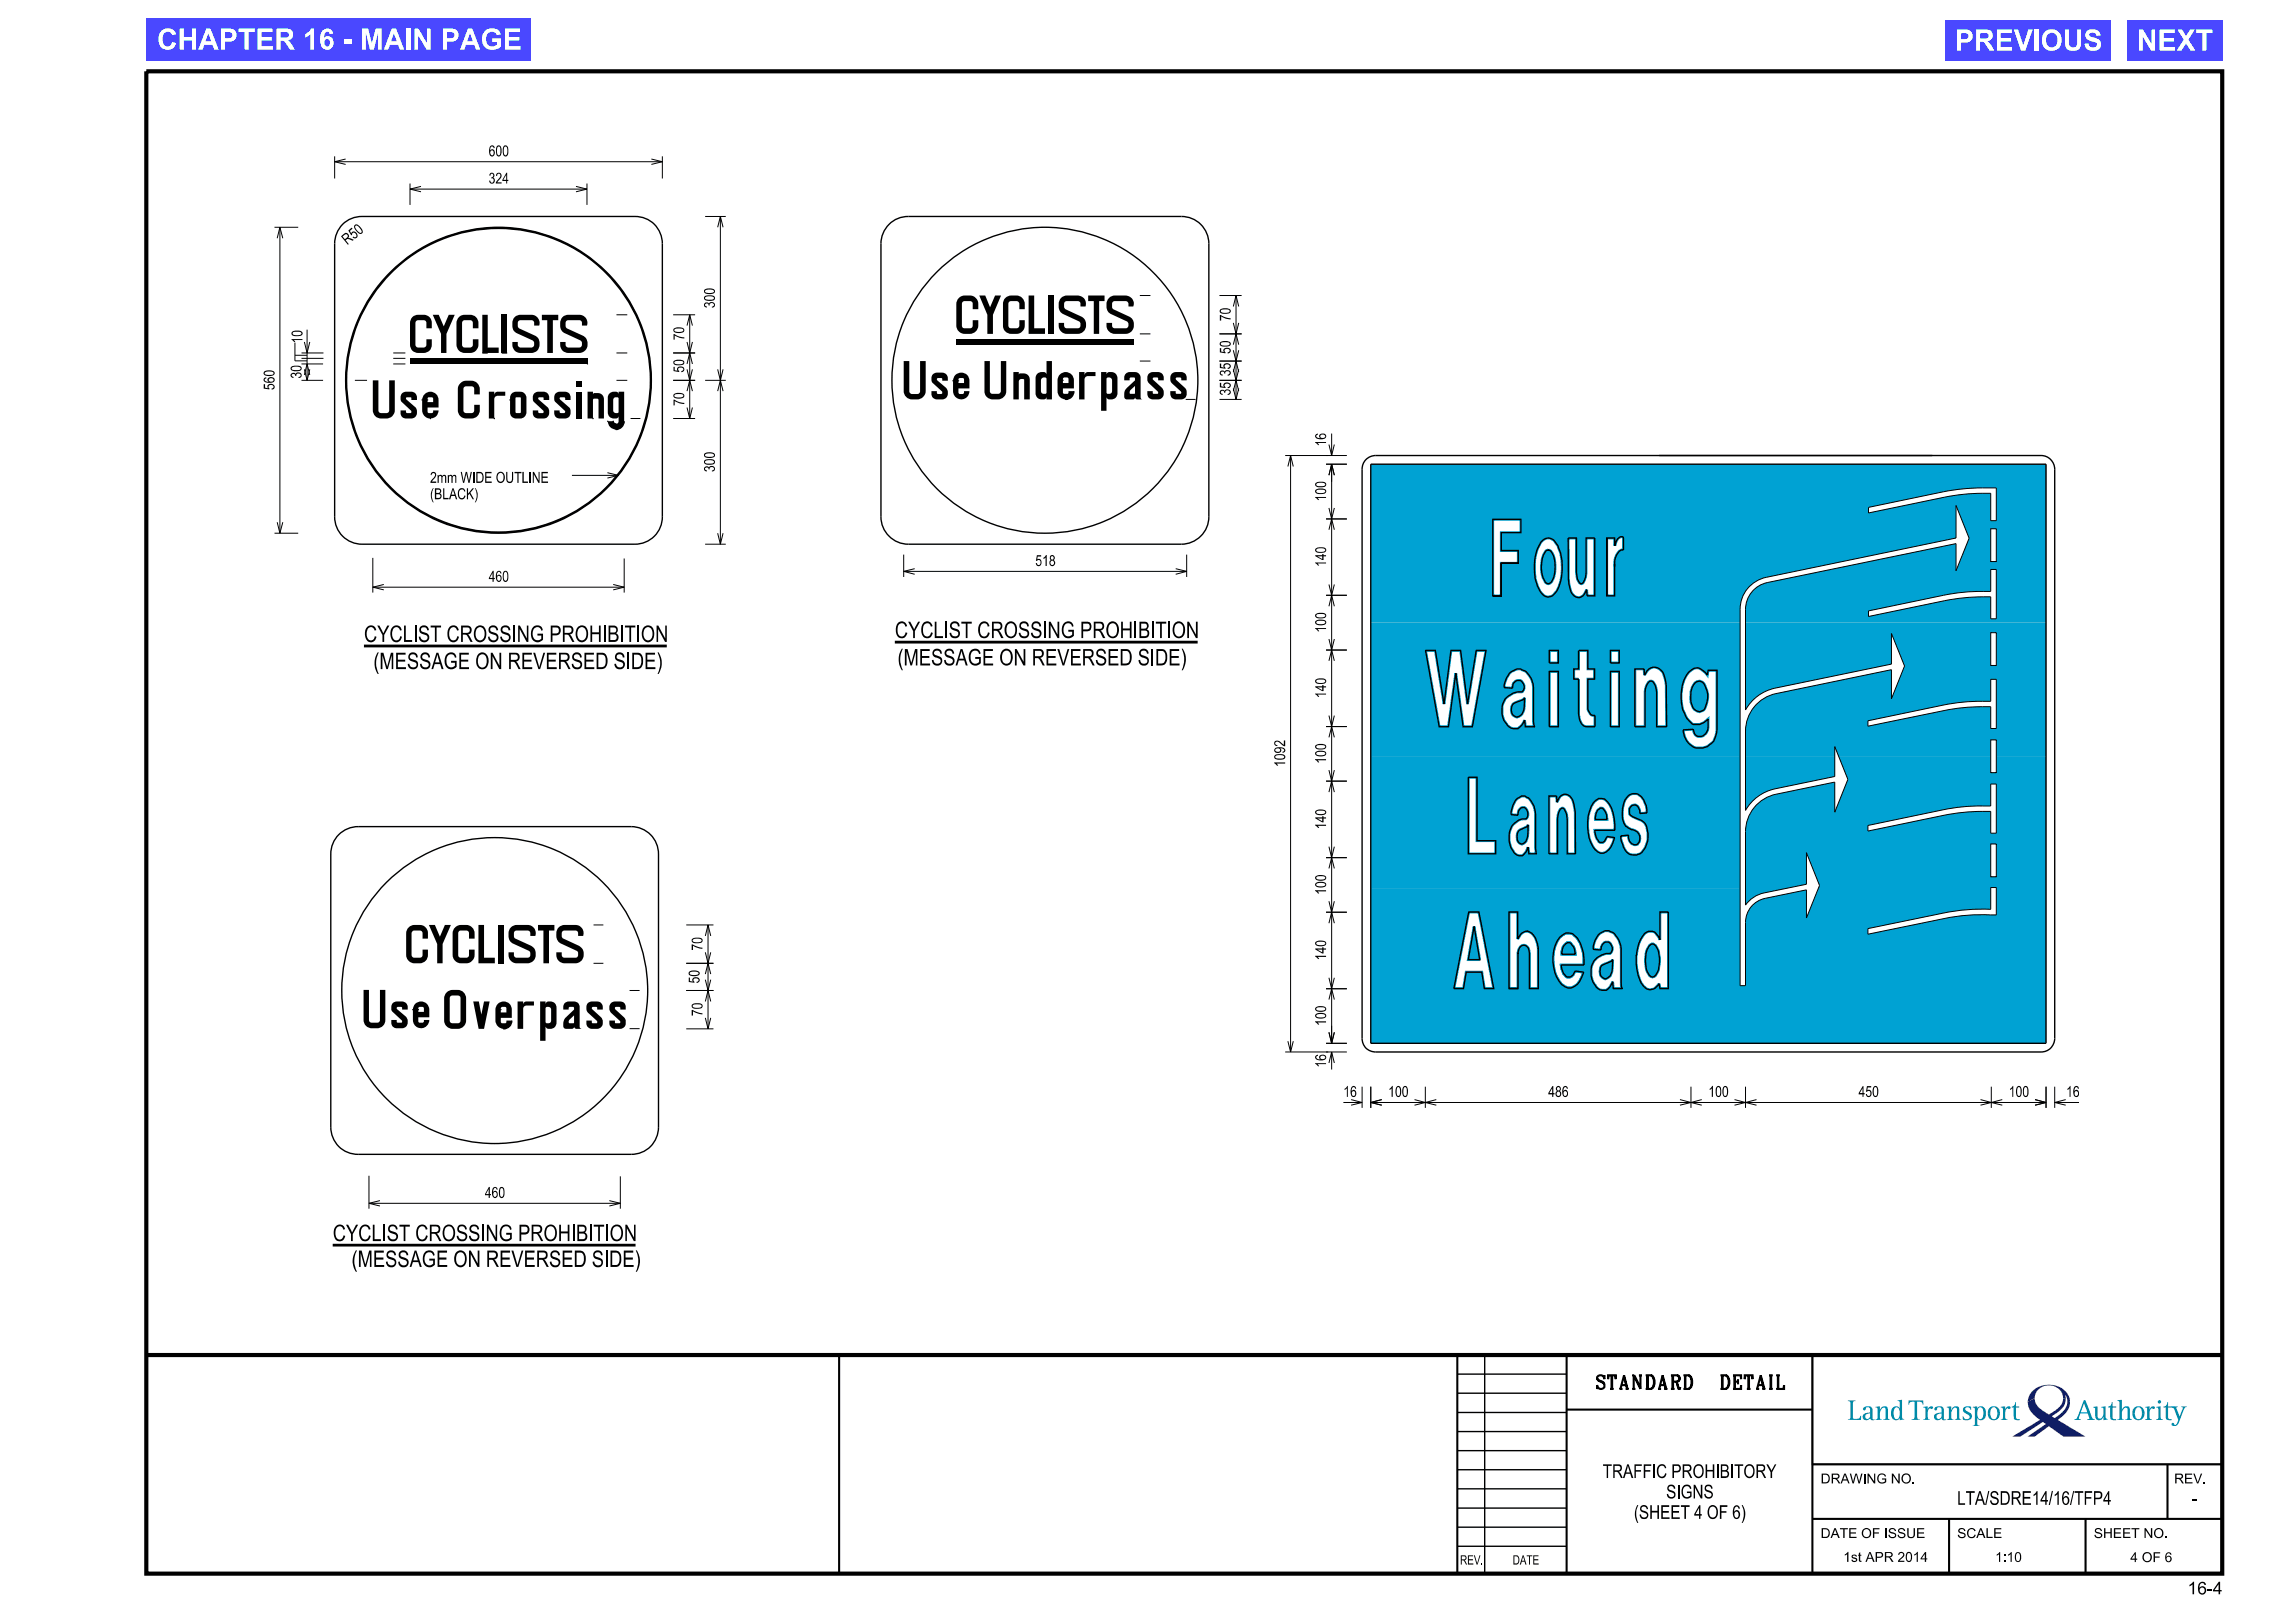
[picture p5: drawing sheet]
<svg xmlns="http://www.w3.org/2000/svg" width="420mm" height="297mm" viewBox="0 0 420 297" stroke-linecap="round" stroke-linejoin="round" font-family="sans-serif">
<defs><g id="words">
<g font-size="14">
<text x="273.2" y="109">Four</text>
<text x="260.9" y="133">Waiting</text>
<text x="268.7" y="156.2">Lanes</text>
<text x="266.1" y="180.9">Ahead</text>
</g>
<g font-size="3.8" fill="#fff">
<text x="28.7" y="9.1">CHAPTER 16 - MAIN PAGE</text>
<text x="357.8" y="9.3">PREVIOUS</text>
<text x="391.1" y="9.3">NEXT</text>
</g>
<g font-size="3">
<text x="66.6" y="117.5">CYCLIST CROSSING PROHIBITION</text>
<text x="163.8" y="116.8">CYCLIST CROSSING PROHIBITION</text>
<text x="68.3" y="122.4">(MESSAGE ON REVERSED SIDE)</text>
<text x="164.2" y="121.8">(MESSAGE ON REVERSED SIDE)</text>
<text x="60.9" y="227.1">CYCLIST CROSSING PROHIBITION</text>
<text x="64.3" y="231.9">(MESSAGE ON REVERSED SIDE)</text>
</g>
<g font-size="2.5">
<text x="292.3" y="254.2">STANDARD</text>
<text x="313.9" y="254.2">DETAIL</text>
<text x="293.3" y="270.5">TRAFFIC PROHIBITORY</text>
<text x="304.9" y="274.2">SIGNS</text>
<text x="358.2" y="275.4">LTA/SDRE14/16/TFP4</text>
<text x="401.2" y="275.4">-</text>
<text x="299" y="278">(SHEET 4 OF 6)</text>
</g>
<text font-size="2.3" x="400.3" y="291.8">16-4</text>
<g font-size="2">
<text x="89.4" y="28.6">600</text>
<text x="89.4" y="33.6">324</text>
<text x="63.5" y="44.9" transform="rotate(-39 63.5 44.9)">R50</text>
<text x="78.7" y="88.4">2mm WIDE OUTLINE</text>
<text x="78.7" y="91.4">(BLACK)</text>
<text x="89.4" y="106.5">460</text>
<text x="189.5" y="103.6">518</text>
<text x="245.8" y="200.7">16</text>
<text x="254" y="200.7">100</text>
<text x="283.3" y="200.7">486</text>
<text x="312.6" y="200.7">100</text>
<text x="340.1" y="200.7">450</text>
<text x="367.6" y="200.7">100</text>
<text x="378.1" y="200.7">16</text>
<text x="88.7" y="219.2">460</text>
</g>
<g font-size="1.8">
<text x="333.2" y="271.5">DRAWING NO.</text>
<text x="397.9" y="271.5">REV.</text>
<text x="333.2" y="281.5">DATE OF ISSUE</text>
<text x="358.2" y="281.5">SCALE</text>
<text x="383.2" y="281.5">SHEET NO.</text>
<text x="337.3" y="285.8">1st APR 2014</text>
<text x="365.1" y="285.8">1:10</text>
<text x="389.9" y="285.9">4 OF 6</text>
</g>
<g font-size="1.7">
<text x="267.2" y="286.3">REV.</text>
<text x="276.8" y="286.3">DATE</text>
</g>
</g></defs>
<g fill="#00a2d3">
<path d="M250.9 113.9v24.5h67.6v-24.5zM260.9 119h1.8l1.6 9.8 1.2-9.8h1.8l1.3 9.8 1.6-9.8h1.8l-2.5 14h-1.7l-1.4-9.8-1.3 9.8h-1.7zM276.2 123.2l.4-.3a2.04 2.04 0 0 1 2.5-.1 4.1 4.1 0 0 1 1.5 3.5v5.7l.2 .9 .1 .1h-1.7l-.2-1.2a3.1 3.1 0 0 1-1.2 1.5 2.03 2.03 0 0 1-2.4-1.2 4 4 0 0 1 0-4.2 3.6 3.6 0 0 1 3.1-1.3 1.18 1.18 0 0 0 .3-1.3 1.18 1.18 0 0 0-1.1-.8 1.36 1.36 0 0 0-.9 1.4l-1.5-.1a4.8 4.8 0 0 1 .9-2.6zM283.5 122.9h1.7v10.1h-1.7zM283.5 119h1.7v2.3h-1.7zM294.7 122.9h1.6v10.1h-1.6zM294.7 119h1.6v2.3h-1.6zM299.2 122.4h1.7l.1 1.1a1.97 1.97 0 0 1 1.6-1.4 2.06 2.06 0 0 1 2.1 1.9l.2 1.5 .1 7.5h-1.8v-6.3l-.2-.9a1.19 1.19 0 0 0-.8-1.2h-.1a2.22 2.22 0 0 0-1 2.1v6.3h-1.9zM309.1 123a1.73 1.73 0 0 1 2.6-.2l.8 .7 .1-.8h1.6v10.6a3.4 3.4 0 0 1-2.6 3.6 3.2 3.2 0 0 1-3.6-3v-.3l1.9-.1a1.33 1.33 0 0 0 1.3 1.3 1.33 1.33 0 0 0 1.3-1.2l.1-2-.4 .3a2.38 2.38 0 0 1-2.5 .6 6.4 6.4 0 0 1-2-6.1 5.9 5.9 0 0 1 1.4-3.4zM288.9 119h1.7v3.4h1.2v1.9h-1.2v5a1.76 1.76 0 0 0 .9 1.6h.4v2.1h-.8a1.77 1.77 0 0 1-2.1-1.9l-.1-6.8h-.9v-1.9h.9z" fill-rule="evenodd"/>
<path d="M250.9 138.4v24.1h67.6v-24.1zM268.7 142.2h1.6v11.6h3.4v2.4h-5zM277.7 146.1a1.5 1.5 0 0 1 2-.1 4.3 4.3 0 0 1 1.3 3.5v5.8l.2 .9h-1.4l-.2-1.2a2.76 2.76 0 0 1-1 1.6 1.5 1.5 0 0 1-1.7-.9 4.2 4.2 0 0 1 0-4.9 2.7 2.7 0 0 1 2.4-.9 1.25 1.25 0 0 0-.5-2.1 1.21 1.21 0 0 0-1 1.4l-1.3-.1v-.5l.4-1.3 .5-.9zM283.5 145.7h1.4v1.1a1.71 1.71 0 0 1 1.4-1.5 1.8 1.8 0 0 1 1.7 1.9l.3 1.6v7.4h-1.5v-6a2.77 2.77 0 0 0-.8-2.3h-.1a2.24 2.24 0 0 0-.9 2.1v6.2h-1.5zM292.1 146.4a1.59 1.59 0 0 1 2.4 .7 8.3 8.3 0 0 1 1 4.8h-3.6l.3 1.6a.86 .86 0 0 0 .9 .7 .86 .86 0 0 0 .8-.8l.2-.3 1.4 .2a3.7 3.7 0 0 1-2.1 2.8 1.97 1.97 0 0 1-1.9-1.2 8.5 8.5 0 0 1 .1-8zM298 145.7a1.8 1.8 0 0 1 2.8 .7 4.1 4.1 0 0 1 .6 2.4l-1.3 .1a1.33 1.33 0 0 0-1.1-1.6 1.19 1.19 0 0 0-.9 1.3 1.19 1.19 0 0 0 1.1 1 2.75 2.75 0 0 1 2.4 2.9 4.3 4.3 0 0 1-1.5 3.7 2.08 2.08 0 0 1-3.1-1.5l-.4-1.2v-.5l1.4-.2a1.36 1.36 0 0 0 1.7 1.7 1.55 1.55 0 0 0 .3-1.7 1.55 1.55 0 0 0-1.4-1l-.2-.1a2 2 0 0 1-1.5-1.8 5.1 5.1 0 0 1 1.1-4.2z" fill-rule="evenodd"/>
<path d="M250.9 84.9v29h67.6v-2.4a6 6 0 0 1 4.7-5.8l34.8-7.2v-6l2.4 6-2.4 6v-5l-34.6 7.1a5.1 5.1 0 0 0-4 4.9v2.4h55v-29zM273.2 95h5.1v2.5h-3.6v3.2h3.1v2.4h-3.1v5.9h-1.5zM282.3 98.9a1.59 1.59 0 0 1 2.6 .7 9.6 9.6 0 0 1-.1 8.7 1.6 1.6 0 0 1-1.4 1 1.6 1.6 0 0 1-1.5-1 9.7 9.7 0 0 1 .1-9.1zM287 98.5h1.5v6a2.77 2.77 0 0 0 .8 2.3h.1a2.48 2.48 0 0 0 .9-2.1v-6.2h1.6v10.5h-1.5v-1.1a1.71 1.71 0 0 1-1.4 1.5 1.8 1.8 0 0 1-1.7-1.9l-.3-1.6zM294 98.5h1.5v1.4a1.57 1.57 0 0 1 1.4-1.7l.2 .2v2.2h-.2a2.24 2.24 0 0 0-1.4 2.6v5.8h-1.5zM341.9 92.8l14.5-3a36.8 36.8 0 0 1 6.4-.5h2.5v6h-1v-5a37 37 0 0 0-8.4 .7l-14 2.9zM341.9 111.8l13.8-2.9a36.3 36.3 0 0 1 8.6-.7v-4h1v9h-1v-4a37.9 37.9 0 0 0-8.4 .7l-14 2.9zM364.3 96.8h1v6h-1z" fill-rule="evenodd"/>
<path d="M319.4 113.9v16a8.1 8.1 0 0 1 5.4-4l21.3-4.4v-5.6l2.4 6-2.4 6v-5.3l-21.1 4.3a7 7 0 0 0-5.6 6.9v4.6h16.4v-1.8l.6 1.8h27.9v-3h1v3h9.1v-24.5zM341.8 131.9l13.8-2.9a36.6 36.6 0 0 1 8.7-.7v-4h1v9h-1v-4a36.6 36.6 0 0 0-8.5 .7l-14 2.9zM364.3 115.8h1v6h-1z" fill-rule="evenodd"/>
<path d="M319.4 138.4h16.4v3.7l-11 2.3a8.2 8.2 0 0 0-5.4 3.9z" fill-rule="evenodd"/>
<path d="M250.9 162.5v28.4h123.5v-52.5h-9.1v3h-1v-3h-27.9l1.8 4.2-2.4 6v-5.5l-10.8 2.2a7 7 0 0 0-5.6 6.9v13.4l1.3-1.2 1.5-.8 8.4-1.8v-5.8l2.4 6-2.4 6v-5.2l-7.6 1.6a4.5 4.5 0 0 0-3.6 4.4v11.6h-.9v-17.9zM268.8 166.9h1.9l2.7 14h-1.8l-.4-3h-2.9l-.5 3h-1.7zM285.4 171.5a1.96 1.96 0 0 1 3.3 .2 8 8 0 0 1 1.2 4.9h-4.2l.1 .7a2.01 2.01 0 0 0 1 1.5 1.01 1.01 0 0 0 1.3-.8l.2-.3 1.5 .2a3.9 3.9 0 0 1-2.3 2.9 2.37 2.37 0 0 1-2.2-1.2 7.4 7.4 0 0 1 .1-8.1zM292.5 171.1a2.16 2.16 0 0 1 3.7 .7l.5 1.8v6.3l.1 .9 .1 .1h-1.7l-.1-1.2a2.98 2.98 0 0 1-1.1 1.5 1.91 1.91 0 0 1-2.3-1.2 4.1 4.1 0 0 1 0-4.2 3.6 3.6 0 0 1 3-1.3 1.2 1.2 0 0 0 .3-1.2 1.2 1.2 0 0 0-.9-.9 1.24 1.24 0 0 0-1.1 1.4l-1.4-.1a4.2 4.2 0 0 1 .9-2.6zM341.8 151.1l13.8-2.9a35.9 35.9 0 0 1 8.7-.7v-4h1v9h-1v-4a37.8 37.8 0 0 0-8.5 .7l-14 2.9zM341.8 169.9l13.8-2.8a34.9 34.9 0 0 1 8.7-.7v-4h1v5a36.6 36.6 0 0 0-9.5 .7l-14 2.9zM364.3 154.4h1v6h-1zM276.2 166.9h1.5v4.9l.1-.1a1.82 1.82 0 0 1 1.6-1.3 1.92 1.92 0 0 1 1.6 1.2l.5 1.9v7.4h-1.6v-6.5a1.08 1.08 0 0 0-.4-1.1 1.08 1.08 0 0 0-1.2-.1l-.3 .5-.2 .6v6.6h-1.6zM303.8 166.9h1.5v14h-1.5l-.2-.9a1.69 1.69 0 0 1-2.8 .5 7.3 7.3 0 0 1-1.4-4.5 7.4 7.4 0 0 1 1.7-5.3 1.54 1.54 0 0 1 2.4 .6l.3 .7z" fill-rule="evenodd"/>
</g>
<path d="M26.8 13h379.9v275h-379.9zM26.8 248h379.9" fill="none" stroke="#000" stroke-width=".76" stroke-linecap="butt"/>
<path d="M153.6 248v40M266.7 248v40M286.7 257.9h45M286.7 248v40M331.7 248v40M331.7 268h75M331.7 278h75M356.7 278v10M381.7 278v10M396.7 268v10" fill="none" stroke="#000" stroke-width=".38"/>
<path d="M266.7 258.5h20M266.7 254.9h20M266.7 251.5h20M271.7 248v40M331.7 248h75v20h-75zM266.7 279.5h20M266.7 276h20M266.7 272.4h20M266.7 269h20M266.7 265.5h20M266.7 262h20M266.7 283h20" fill="none" stroke="#000" stroke-width=".25"/>
<g fill="#008c95">
<path d="M338.2 256.3h1.4v.1l-.4 .1-.1 .2v2.6a.29 .29 0 0 0 .1 .3 .29 .29 0 0 0 .3 0h.7l.3-.5h.1v.8l-2.4-.1 .4-.3v-2.8l-.1-.2-.3-.1z" fill-rule="evenodd"/>
<path d="M341.1 257.6a.28 .28 0 0 0-.1 .3 .28 .28 0 0 0 .3 .2 .28 .28 0 0 0 .2-.4l.1-.2h.4l.2 .2 .1 .8h-.6a.71 .71 0 0 0-.8 .6 .71 .71 0 0 0 .5 .8 .71 .71 0 0 0 .9-.4v.3l.2 .1h.6v-.2l-.4-.1-.1-1.9-.4-.4h-.7zM341.5 258.9l.8-.2v.4l-.3 .5-.2 .1-.3-.1-.2-.6z" fill-rule="evenodd"/>
<path d="M343.2 257.5l.8-.2v.8l.2-.4 .5-.4 .6 .1 .2 .5v1.6l.4 .3-1.2 .1 .4-.4v-1.6l-.2-.3h-.3l-.3 .3-.3 .6v1l.4 .3-1.2 .1 .4-.4v-1.8z" fill-rule="evenodd"/>
<path d="M347.3 256.3l.8-.2v3.3l.4 .3-.8 .2v-.4l-.2 .2-.4 .2a1.29 1.29 0 0 1-.9-2 .82 .82 0 0 1 .7-.6 .82 .82 0 0 1 .8 .4v-1.1zM346.9 257.6l-.3 .6v1a.53 .53 0 0 0 .7 .5 .53 .53 0 0 0 .3-.7l.1-.7-.2-.5-.3-.3z" fill-rule="evenodd"/>
<path d="M349.3 256.3h2.7v.7h-.1l-.1-.3-.3-.2h-.7v2.9l.2 .3 .4 .1-1.6 .1v-.2h.4l.2-.3v-2.9h-.7l-.2 .2-.1 .3h-.1z" fill-rule="evenodd"/>
<path d="M352 257.5l.8-.2v.6l.3-.5 .5-.1 .2 .4-.4 .1a.38 .38 0 0 0-.4 0 .38 .38 0 0 0-.2 .4v1.4l.4 .2-1.2 .1 .4-.3v-1.9z" fill-rule="evenodd"/>
<path d="M354.1 257.6l.5-.3h.6l.4 .3 .1 2 .4 .3h-.5l-.3-.4-.3 .3-.6 .1-.4-.4a.81 .81 0 0 1 1-1h.3v-.7l-.2-.3h-.5l-.1 .4-.2 .2a.27 .27 0 0 1-.3-.2 .27 .27 0 0 1 .1-.3zM354.5 258.9l-.1 .2 .1 .4 .2 .2 .3-.1 .3-.4v-.5z" fill-rule="evenodd"/>
<path d="M356.3 257.5l.8-.2v.8l.4-.6 .3-.2 .6 .1 .2 .4v1.7l.4 .3-1.2 .1 .3-.4v-1.6a.43 .43 0 0 0-.4-.3 .43 .43 0 0 0-.4 .4l-.2 .5v1l.4 .4h-1.2l.4-.3v-1.9z" fill-rule="evenodd"/>
<path d="M359.4 257.5l.4-.2 .9 .1 .1 .6h-.2l-.1-.3-.2-.2-.6 .1a.59 .59 0 0 0 .6 .8l.6 .5v.5l-.3 .3-.4 .2-1-.1v-.6h.1l.4 .5 .6-.1a.48 .48 0 0 0 .1-.5 .48 .48 0 0 0-.5-.3l-.7-.6v-.4z" fill-rule="evenodd"/>
<path d="M361 257.5l.4 .2v2.8a.33 .33 0 0 1-.4 .4h1.3l-.5-.3v-1.1l.4 .3 .3 .1a1.35 1.35 0 0 0 .8-2.1l-.5-.5h-.5l-.5 .4v-.4zM362.1 257.7a.58 .58 0 0 1 .7 0 .58 .58 0 0 1 .2 .6l-.2 1.1a.5 .5 0 0 1-.6 .3 .5 .5 0 0 1-.3-.7v-.8z" fill-rule="evenodd"/>
<path d="M364.1 257.7l.1-.1a1.12 1.12 0 0 1 1.2-.1 1.12 1.12 0 0 1 .6 1.1h-.5l-.1-.7a.59 .59 0 0 0-.7-.4 .59 .59 0 0 0-.4 .8l-.1 .3h-.4l.1-.6z" fill-rule="evenodd"/>
<path d="M363.8 258.6h.4l.1 .7a.58 .58 0 0 0 .7 .4 .58 .58 0 0 0 .5-.7v-.4h.5l-.1 .6a1.11 1.11 0 0 1-1.3 .6 1.11 1.11 0 0 1-.8-1.2z" fill-rule="evenodd"/>
<path d="M366.1 257.5l.9-.2v.6l.4-.5 .4-.1 .1 .2a.29 .29 0 0 1-.2 .3 .29 .29 0 0 1-.3-.1l-.3 .3-.1 .4v1.1l.4 .4h-1.3v-.2h.4l.1-.3v-1.5l-.1-.2z" fill-rule="evenodd"/>
<path d="M368.8 256.6h.1v.8h.6v.2h-.6l.1 1.9 .2 .2h.4v.2h-.7a.56 .56 0 0 1-.4-.8v-1.5h-.3v-.2l.5-.3z" fill-rule="evenodd"/>
<path d="M381.4 256.2l-1.2 3.1-.6 .6h1.2l-.1-.2a.24 .24 0 0 1-.3-.1 .24 .24 0 0 1 .1-.3l.2-.6h1.4l.2 .7a.25 .25 0 0 1 0 .3 .25 .25 0 0 1-.3 0v.2h1.4l-.6-.5-1.2-3.2zM381.4 256.8l.6 1.6h-1.2z" fill-rule="evenodd"/>
<path d="M383 257.5l.9-.2v2l.2 .3h.3l.4-.3 .2-.6-.1-1-.4-.2 .8-.2v2.1l.5 .3-.8 .2-.1-.6-.4 .5-.5 .1-.3-.1-.3-.6v-1.5z" fill-rule="evenodd"/>
<path d="M386.5 256.6h.1v.8h.7v.2h-.7v1.9l.3 .2h.4v.2h-.6a.55 .55 0 0 1-.5-.8v-1.5h-.4v-.2l.5-.2z" fill-rule="evenodd"/>
<path d="M387.5 256.3l.8-.2v2l.2-.5 .4-.3h.5l.2 .2 .2 .4v1.6l.4 .4h-1.3l.5-.4v-1.6l-.3-.3-.4 .1-.4 .8v1l.4 .3-1.2 .1 .4-.4v-2.8a.32 .32 0 0 0-.4-.3z" fill-rule="evenodd"/>
<path d="M390.2 258.6h.5l.1 .6a.6 .6 0 0 0 .7 .5 .6 .6 0 0 0 .5-.7v-.4h.5l-.1 .6a1.11 1.11 0 0 1-1.4 .6 1.11 1.11 0 0 1-.8-1.2z" fill-rule="evenodd"/>
<path d="M390.5 257.7l.1-.1a1.12 1.12 0 0 1 1.3-.1 1.12 1.12 0 0 1 .6 1.1h-.5l-.2-.8a.59 .59 0 0 0-.7-.2 .59 .59 0 0 0-.4 .7v.3h-.5l.1-.6z" fill-rule="evenodd"/>
<path d="M392.6 257.5l.8-.2v.6l.3-.5h.6a.27 .27 0 0 1-.1 .4 .27 .27 0 0 1-.4-.1l-.3 .2-.1 .5v1.1l.4 .4h-1.2l.4-.3v-1.9z" fill-rule="evenodd"/>
<path d="M394.6 257.5l.8-.2v2.3l.4 .3h-1.2l.4-.4v-1.7z" fill-rule="evenodd"/>
<path d="M396.6 256.6h.2v.8h1.2v.2h-1.2v1.8l.1 .3h.5v.2h-.7l-.4-.4v-1.9h-.4v-.2l.5-.2z" fill-rule="evenodd"/>
<path d="M397.4 257.4h1.2v.1a.25 .25 0 0 0-.3 .1 .25 .25 0 0 0 .1 .3l.5 1.3 .5-1.3a.24 .24 0 0 0 .1-.3 .24 .24 0 0 0-.3-.1v-.1h1l-.5 .4-1.2 2.9-.3 .2h-.5l-.3-.2a.29 .29 0 0 1 .3-.3 .29 .29 0 0 1 .3 .3h.3l.3-.8-.8-2.2-.4-.1z" fill-rule="evenodd"/>
<circle cx="395.2" cy="256.5" r=".3"/>
</g>
<g fill="#171c8f">
<path d="M371.1 256.5l1.3-.6a3.5 3.5 0 0 0 2.2 2.7l.4 .3 .6-.5a3.2 3.2 0 0 0 2-2.5l.4 .2a3.7 3.7 0 0 1-2.2 2.9l-.3 .2 .5 .3 .9-.6a3.1 3.1 0 0 0 1.4-2.3l.5-.1a3.9 3.9 0 0 1-2.2 3.3l5 3.1h-4l-2.6-1.9-2.6 1.9h-1.3l3.3-2.3-.5-.4-4.2 2.7h-1.4l5-3.1-.4-.3a3.7 3.7 0 0 1-1.8-3z" fill-rule="evenodd"/>
<path d="M371.9 254.6a4.2 4.2 0 0 1 6.8 1.2l.1 .7-.5 .1-.1-.8-.3-.6 .1 .9-.4-.2a2.64 2.64 0 0 0-2.6-2.4 2.64 2.64 0 0 0-2.6 2.2v.2l-1.3 .6 .2-1z" fill-rule="evenodd"/>
</g>
<g fill="#4a48ff">
<path d="M26.8 3.3h70.4v7.7h-70.4z"/>
<path d="M356 3.6h30.3v7.4h-30.3z"/>
<path d="M389.3 3.6h17.4v7.4h-17.4z"/>
</g>
<g fill="none" stroke="#000" stroke-width=".25">
<path d="M62.7 41.1l1.4-1 1-.4 1.2-.1h49.9a4.9 4.9 0 0 1 5 5v50a5 5 0 0 1-5 5h-49.9a5 5 0 0 1-5.1-5v-50l.3-1.6 .5-1.1zM162.7 41.1l1.4-1 1-.4 1.1-.1h50a5 5 0 0 1 5 5v50a5.1 5.1 0 0 1-5 5h-50a5.1 5.1 0 0 1-5-5v-50l.1-1.1 .4-1.1zM88.3 64.6h1M91.8 64.6h1M112.2 77.1l.1 .2 .4 .3M114.2 77.1a1.57 1.57 0 0 1-1.5 1.5M196.5 71.6a1.51 1.51 0 0 1-1.5 1.5M207.7 72.6v.1M250 84.1l.6-.5 1.2-.2h121.7a2.53 2.53 0 0 1 2.5 2.5v104.1a2.47 2.47 0 0 1-2.5 2.5h-121.7a2.41 2.41 0 0 1-2.5-2.5v-104.1l.2-1.2zM250.9 84.9h.1M250.9 84.9v106M250.9 84.9h123.5"/>
<path d="M374.4 84.9h.1M374.4 84.9v106M62 152.7l.9-.7 1-.4 1.6-.3h50a5 5 0 0 1 5 5v50a4.9 4.9 0 0 1-5 4.9h-50a4.9 4.9 0 0 1-5-4.9v-50l.3-1.7 .5-1zM93.7 186.8a1.51 1.51 0 0 1-1.5 1.5M105.1 187.8v.1M250.9 190.9h.1M250.9 190.9h123.5M374.4 190.9h.1"/>
<circle cx="91.2" cy="69.6" r="28"/>
<circle cx="91.2" cy="69.6" r="27.8"/>
<circle cx="191.2" cy="69.6" r="28"/>
<circle cx="90.5" cy="181.3" r="28"/>
</g>
<g fill="#000">
<path d="M91.8 57.6h1v7h-1z" fill-rule="evenodd"/>
<path d="M128.9 54.3a.59 .59 0 0 0 .7 .8h.6a.54 .54 0 0 0 .6-.6 .54 .54 0 0 0-.7-.5l-.9 .1zM129.1 54.4a1.36 1.36 0 0 1 1.6 .1 1.28 1.28 0 0 1-1.6 .2z" fill-rule="evenodd"/>
<path d="M129 53a.49 .49 0 0 0-.1 .6 .49 .49 0 0 0 .5 .2h.8a.54 .54 0 0 0 .6-.6 .54 .54 0 0 0-.7-.4h-.7zM129.1 53.2a1.4 1.4 0 0 1 1.6 .1 1.24 1.24 0 0 1-1.7 0z" fill-rule="evenodd"/>
<path d="M129 55.5l.5-.1 .3 .2a.54 .54 0 0 1 .9-.2 .54 .54 0 0 1-.4 .9v-.2a.37 .37 0 0 0 .3-.4 .37 .37 0 0 0-.5-.3 .37 .37 0 0 0-.2 .4l-.2 .1a.3 .3 0 0 0-.2-.4 .3 .3 0 0 0-.4 .2 .3 .3 0 0 0 .1 .4h.2l-.1 .2a.48 .48 0 0 1-.4-.3 .48 .48 0 0 1 .1-.5z" fill-rule="evenodd"/>
<path d="M175.5 54.5l.2-.2a2.71 2.71 0 0 1 2-.2 1.58 1.58 0 0 1 1.3 1.5v1h-1v-1.1l-.1-.3-.4-.1h-1.1l-.2 .1-.2 .4v4a.48 .48 0 0 0 .5 .5h1a.48 .48 0 0 0 .5-.5v-1h1a2 2 0 0 1-.7 2.2 3.2 3.2 0 0 1-2.3 .2l-.7-.6-.3-.8v-4l.1-.5z" fill-rule="evenodd"/>
<path d="M179.2 54.1h1.1l.9 2.1 .9-2.1h1.1l-1.5 3.5v3.5h-1v-3.5z" fill-rule="evenodd"/>
<path d="M191.8 54.1h1v7h-1z" fill-rule="evenodd"/>
<path d="M223.2 57.6l1.2 .5 .8 .1v.3l-1-.2-.7-.4v.8h-.3z" fill-rule="evenodd"/>
<path d="M223.3 56.6a.53 .53 0 0 0 0 .7 .53 .53 0 0 0 .7 .1h.6a.51 .51 0 0 0 .6-.4 .51 .51 0 0 0-.6-.6h-.7zM223.4 56.8a1.77 1.77 0 0 1 1.6 0v.1a1.2 1.2 0 0 1-1.6 0z" fill-rule="evenodd"/>
<path d="M48.4 69.2l-.2 .5a1.46 1.46 0 0 0 2 0 .65 .65 0 0 0-.6-.7 .65 .65 0 0 0-.6 .6l.2 .3a.47 .47 0 0 1-.5-.1 .47 .47 0 0 1-.2-.5l.3-.1-.1-.2zM49.2 69.4a.44 .44 0 0 1 .5-.2 .44 .44 0 0 1 .3 .5 .46 .46 0 0 1-.5 .1 .46 .46 0 0 1-.3-.4z" fill-rule="evenodd"/>
<path d="M48.4 68a.49 .49 0 0 0-.1 .6 .49 .49 0 0 0 .5 .2 1.06 1.06 0 0 0 1.5-.5 1.08 1.08 0 0 0-1.4-.5zM48.5 68.2a1.34 1.34 0 0 1 1.6 .1l-.1 .1a1.76 1.76 0 0 1-1.5 0z" fill-rule="evenodd"/>
<path d="M48.3 70.3h.2v.6l.5 .1a.63 .63 0 0 1 .3-.8 .63 .63 0 0 1 .9 .3v.5l-.5 .3v-.2l.3-.1a.4 .4 0 0 0-.4-.6 .4 .4 0 0 0-.3 .7v.2l-1-.2z" fill-rule="evenodd"/>
<path d="M53.2 67.2a.58 .58 0 0 0 .2 .6 .58 .58 0 0 0 .6 .1h.5a.54 .54 0 0 0 .7-.6 .54 .54 0 0 0-.8-.4l-.8 .1zM53.4 67.3a1.37 1.37 0 0 1 1.6 .1 1.27 1.27 0 0 1-1.6 .1z" fill-rule="evenodd"/>
<path d="M53.5 60.7a.53 .53 0 0 0 0 .7 .53 .53 0 0 0 .6 .1h.6a.52 .52 0 0 0 .7-.4 .52 .52 0 0 0-.6-.6h-.8zM53.6 60.9a1.74 1.74 0 0 1 1.5 0l.1 .1a1.2 1.2 0 0 1-1.6 0z" fill-rule="evenodd"/>
<path d="M53.2 68.4a.56 .56 0 0 1 .9 0 .54 .54 0 0 1 1-.1 .54 .54 0 0 1-.5 .9v-.2l.2-.1a.37 .37 0 0 0 0-.6 .37 .37 0 0 0-.6 .3l.1 .2h-.3a.28 .28 0 0 0-.4-.4 .28 .28 0 0 0 0 .5l.1 .1v.2a.5 .5 0 0 1-.5-.8z" fill-rule="evenodd"/>
<path d="M53.3 62.1h2.1v.1h-1.6l.3 .4h-.3z" fill-rule="evenodd"/>
<path d="M68.2 69.6h1.1v5.5a.48 .48 0 0 0 .4 .5h1a.48 .48 0 0 0 .5-.5v-5.5h1v5.5a1.56 1.56 0 0 1-1.5 1.5 2.03 2.03 0 0 1-2.2-.7l-.3-.8z" fill-rule="evenodd"/>
<path d="M73.6 72a2.07 2.07 0 0 1 1.9-.3 1.19 1.19 0 0 1 .8 1.5h-1l-.1-.5h-.8l-.1 .2 .1 .2 1.6 1.4a1.24 1.24 0 0 1-.7 2.1h-1a1.09 1.09 0 0 1-1-1.5h1v.4l.2 .1h.6l.2-.1-.1-.3-1.6-1.5a1.28 1.28 0 0 1 0-1.7z" fill-rule="evenodd"/>
<path d="M75 65.6h32.5v1h-32.5z" fill-rule="evenodd"/>
<path d="M77.7 72.1l-.4 .8v2.2a1.5 1.5 0 0 0 1.5 1.5 1.5 1.5 0 0 0 1.5-1.5h-1l-.1 .4-.2 .1h-.5l-.3-.3v-.7h2.1a3.1 3.1 0 0 0-.3-2.2 1.47 1.47 0 0 0-2.3-.3zM78.3 72.8h.9l.1 .8h-1.1z" fill-rule="evenodd"/>
<path d="M78.2 73.1h.1v.2h-.1z" fill-rule="evenodd"/>
<path d="M78.7 76.5h.2v.2h-.2z" fill-rule="evenodd"/>
<path d="M75.5 58l.2-.2a2.76 2.76 0 0 1 1.8-.2 1.45 1.45 0 0 1 1.5 1.5v1h-1v-1.1l-.1-.3-.4-.1h-1.1l-.2 .1-.2 .4v4a.54 .54 0 0 0 .5 .5h1a.54 .54 0 0 0 .5-.5v-1h1a2.01 2.01 0 0 1-.6 2.2 2.83 2.83 0 0 1-2.2 .3l-.2-.1a1.47 1.47 0 0 1-1-1.4v-4l.1-.6z" fill-rule="evenodd"/>
<path d="M79.2 57.6h1.1l.9 2.1 .9-2.1h1.1l-1.5 3.5v3.5h-1v-3.5z" fill-rule="evenodd"/>
<path d="M84.2 70.1l.5-.3 .6-.1a1.98 1.98 0 0 1 2.3 .7 2.47 2.47 0 0 1 .2 1.8h-1v-1.1l-.3-.4h-1.2a.48 .48 0 0 0-.5 .5v3.9a.48 .48 0 0 0 .5 .5h1a.48 .48 0 0 0 .5-.5v-1h1a2.04 2.04 0 0 1-.7 2.2 2.82 2.82 0 0 1-2 .3 1.5 1.5 0 0 1-1.3-1.5v-4.1z" fill-rule="evenodd"/>
<path d="M84 58l.2-.2a3.7 3.7 0 0 1 2.4-.1l.7 .6a2.47 2.47 0 0 1 .3 1.8h-1.1v-1a.48 .48 0 0 0-.5-.5h-1.1l-.3 .3v4.2a.54 .54 0 0 0 .5 .5h.9a.54 .54 0 0 0 .5-.5v-1h1.1v1a1.51 1.51 0 0 1-1.6 1.5 2.03 2.03 0 0 1-2.2-.7l-.3-.8v-4l.1-.6z" fill-rule="evenodd"/>
<path d="M89.5 71.7h1v.6l.1-.4 .3-.2h1.6v.7h-1.6l-.3 .2-.1 .3v3.7h-1z" fill-rule="evenodd"/>
<path d="M88.3 57.6h1v6h2v1h-3z" fill-rule="evenodd"/>
<path d="M93.7 72a1.37 1.37 0 0 0-.4 1.2v2.3a1.08 1.08 0 0 0 1.1 1.1 1.46 1.46 0 0 0 1.8-.6l.1-.5v-3l-.5-.6-.6-.2a1.7 1.7 0 0 0-1.5 .3zM94.4 72.7l.9 .1v2.7l-.2 .1h-.6l-.2-.1v-2.6z" fill-rule="evenodd"/>
<path d="M93.2 73.1h.2v.2h-.2z" fill-rule="evenodd"/>
<path d="M94.2 58l.8-.4h2.3a1.52 1.52 0 0 1 1.4 2h-.9l-.1-.7-.4-.3h-2.1l-.4 .3v.8l.1 .3 3 1.4a1.73 1.73 0 0 1 .8 1.7 1.73 1.73 0 0 1-1.2 1.5h-2.2a1.56 1.56 0 0 1-1.5-2h1v.7l.3 .3h2.2a.74 .74 0 0 0 .2-1.3l-2.9-1.3a1.96 1.96 0 0 1-.4-3z" fill-rule="evenodd"/>
<path d="M97.8 72l.7-.3a1.88 1.88 0 0 1 1.7 .3 1.38 1.38 0 0 1 .3 1.2h-1l-.1-.5h-.8l-.1 .2 .1 .2 1.6 1.4a1.22 1.22 0 0 1 .3 1.3 1.22 1.22 0 0 1-1 .8 1.9 1.9 0 0 1-1.7-.3 1.35 1.35 0 0 1-.3-1.2h1v.4l.2 .1h.6l.2-.1-.1-.3-1.6-1.5a1.28 1.28 0 0 1 0-1.7z" fill-rule="evenodd"/>
<path d="M99.2 57.6h3v1h-1v6h-1v-6h-1z" fill-rule="evenodd"/>
<path d="M101.7 72l.7-.3a2 2 0 0 1 1.7 .3 1.53 1.53 0 0 1 .3 1.2h-1l-.1-.5h-.7l-.2 .2 .1 .2 1.6 1.4a1.25 1.25 0 0 1-.7 2.1h-1a1.09 1.09 0 0 1-1-1.5h1v.4l.2 .1h.7l.1-.2v-.2l-1.7-1.5a1.28 1.28 0 0 1 0-1.7z" fill-rule="evenodd"/>
<path d="M102.9 58l.8-.4h2.3a1.48 1.48 0 0 1 1.4 2h-.9v-.5a.48 .48 0 0 0-.5-.5h-2a.48 .48 0 0 0-.5 .5v.7l.3 .3 2.8 1.3a1.67 1.67 0 0 1 1 1.8 1.67 1.67 0 0 1-1.6 1.4h-2a1.6 1.6 0 0 1-1.5-2h1v.5a.54 .54 0 0 0 .5 .5h2a.71 .71 0 0 0 .6-.6 .71 .71 0 0 0-.4-.7l-2.8-1.3a1.93 1.93 0 0 1-.5-3z" fill-rule="evenodd"/>
<path d="M105.5 69.7h1v1h-1z" fill-rule="evenodd"/>
<path d="M105.5 71.7h1v4.9h-1z" fill-rule="evenodd"/>
<path d="M107.4 66.5h.2v.2h-.2z" fill-rule="evenodd"/>
<path d="M107.5 71.7h1v.5l.3-.3h.6a1.08 1.08 0 0 1 1.1 1.1v3.6h-1v-3.4l-.2-.2h-.6l-.2 .1v3.5h-1z" fill-rule="evenodd"/>
<path d="M111.1 77h.2v.2h-.2z" fill-rule="evenodd"/>
<path d="M112.1 77h.2v.2h-.2z" fill-rule="evenodd"/>
<path d="M112.6 77.5h.2v.2h-.2z" fill-rule="evenodd"/>
<path d="M112.6 78.5h.2v.2h-.2z" fill-rule="evenodd"/>
<path d="M111.5 72l-.3 .6v2.9a1.14 1.14 0 0 0 .7 1 1.14 1.14 0 0 0 1.3-.2v-.2v1a.49 .49 0 0 1-.5 .5 .49 .49 0 0 1-.5-.5h-1a1.5 1.5 0 0 0 1.5 1.5 1.5 1.5 0 0 0 1.5-1.5v-5.4h-1v.5a.96 .96 0 0 0-1.7-.2zM112.4 72.8a.57 .57 0 0 1 .8 .2v2.5a.58 .58 0 0 1-1-.4v-1.9z" fill-rule="evenodd"/>
<path d="M63.2 69.6a28 28 0 0 0 56 0 28 28 0 0 0-56 0zM63.4 69.6a27.8 27.8 0 0 1 55.6 0 27.8 27.8 0 0 1-55.6 0z" fill-rule="evenodd"/>
<path d="M123.3 73.1l1.1 .5 .8 .1v.2l-.8-.1-.9-.4v.8h-.2z" fill-rule="evenodd"/>
<path d="M123.3 61.1l1.1 .5 .8 .1v.2l-.8-.1-.9-.4v.8h-.2z" fill-rule="evenodd"/>
<path d="M123.4 72.1a.49 .49 0 0 0-.1 .6 .49 .49 0 0 0 .5 .2h.8a.54 .54 0 0 0 .6-.6 .54 .54 0 0 0-.7-.4h-.6zM123.5 72.3a1.77 1.77 0 0 1 1.5 0 .51 .51 0 0 1-.8 .4l-.7-.1z" fill-rule="evenodd"/>
<path d="M123.3 66.1a.58 .58 0 0 0 .1 .6 .58 .58 0 0 0 .6 .1h.6a.49 .49 0 0 0 .6-.2 .49 .49 0 0 0-.2-.6l-1.1-.2zM123.5 66.2a1.77 1.77 0 0 1 1.5 0l.1 .2a1.24 1.24 0 0 1-1.7 0z" fill-rule="evenodd"/>
<path d="M123.3 60.2a.6 .6 0 0 0 .1 .6 .6 .6 0 0 0 .6 .1h.6a.54 .54 0 0 0 .6-.6 .54 .54 0 0 0-.7-.4h-.7zM123.5 60.3a1.77 1.77 0 0 1 1.5 0 .51 .51 0 0 1-.8 .4l-.7-.1z" fill-rule="evenodd"/>
<path d="M123.3 67.1h.2v.7h.5a.64 .64 0 0 1 .3-.8 .64 .64 0 0 1 .8 .3l.1 .1a.52 .52 0 0 1-.5 .7v-.2a.34 .34 0 0 0 .4-.4 .34 .34 0 0 0-.5-.2 .33 .33 0 0 0-.4 0 .33 .33 0 0 0-.1 .4l.2 .2v.2l-1-.2z" fill-rule="evenodd"/>
<path d="M165.4 66.1h1v5.5a.54 .54 0 0 0 .5 .5h1a.54 .54 0 0 0 .5-.5v-5.5h1v5.5a1.57 1.57 0 0 1-1.5 1.5 2.02 2.02 0 0 1-2.3-.7l-.2-.8z" fill-rule="evenodd"/>
<path d="M170.7 68.5a2.07 2.07 0 0 1 2-.3l.4 .3a1.29 1.29 0 0 1 .4 1.2h-1.1v-.4l-.1-.1h-.6l-.2 .2v.2l1.6 1.4a1.27 1.27 0 0 1-.7 2.1h-.9a1.1 1.1 0 0 1-1-1.5h1v.4l.2 .1h.6l.1-.1v-.4l-1.6-1.4a1.28 1.28 0 0 1-.1-1.7z" fill-rule="evenodd"/>
<path d="M174.8 68.6l-.4 .8v2.2a1.5 1.5 0 0 0 1.5 1.5 1.5 1.5 0 0 0 1.5-1.5h-1v.3l-.2 .2h-.6l-.2-.3v-.7h2a3.2 3.2 0 0 0-.2-2.3 1.55 1.55 0 0 0-2.4-.2zM175.5 69.2h.9v.9h-1z" fill-rule="evenodd"/>
<path d="M174.3 69.6h.2v.2h-.2z" fill-rule="evenodd"/>
<path d="M175.3 69.6h.2v.2h-.2z" fill-rule="evenodd"/>
<path d="M180.2 66.1h1v5.5a.48 .48 0 0 0 .4 .5h1a.54 .54 0 0 0 .6-.5v-5.5h1v5.5a1.52 1.52 0 0 1-1.6 1.5 2.06 2.06 0 0 1-2.2-.7l-.2-.8z" fill-rule="evenodd"/>
<path d="M184 54.5l.2-.2a3.2 3.2 0 0 1 2.4-.1l.7 .6a2.47 2.47 0 0 1 .2 1.8h-1v-1a.54 .54 0 0 0-.5-.5h-1.1l-.3 .3-.1 4.2a.48 .48 0 0 0 .5 .5h1a.54 .54 0 0 0 .5-.5v-1h1v1a1.57 1.57 0 0 1-1.5 1.5 2.06 2.06 0 0 1-2.2-.7l-.2-.8v-4v-.5z" fill-rule="evenodd"/>
<path d="M185.5 68.1h.9v.5l.2-.2 .8-.1a1.08 1.08 0 0 1 1.1 1.1v3.7h-1.1v-3.7a.6 .6 0 0 0-1 .4v3.3h-.9z" fill-rule="evenodd"/>
<path d="M188.2 54.1h1.1v6h1.9v1h-3z" fill-rule="evenodd"/>
<path d="M191.5 66.1v2.5a.49 .49 0 0 0-.5-.5 1.16 1.16 0 0 0-1.5 1.1v2.8a1.15 1.15 0 0 0 .7 1 1.15 1.15 0 0 0 1.3-.2v-.2v.5h1v-7zM190.6 69.2l.7-.1 .2 .2v2.7a.64 .64 0 0 1-1-.4v-2z" fill-rule="evenodd"/>
<path d="M191.4 68.5h.2v.2h-.2z" fill-rule="evenodd"/>
<path d="M194.4 69.5h.2v.2h-.2z" fill-rule="evenodd"/>
<path d="M194.9 73h.2v.2h-.2z" fill-rule="evenodd"/>
<path d="M194 68.5l-.4 .8-.1 2.3a1.5 1.5 0 0 0 1.5 1.5 1.5 1.5 0 0 0 1.5-1.5h-1v.3l-.1 .2h-.6l-.3-.3v-.7h2v-1.5a1.5 1.5 0 0 0-.9-1.4 1.5 1.5 0 0 0-1.6 .3zM194.6 69.2l.2-.1 .7 .1v.9h-1z" fill-rule="evenodd"/>
<path d="M194.2 54.5l.8-.4h2.2a1.49 1.49 0 0 1 1.4 2h-.9v-.6l-.3-.4h-2.2l-.4 .3-.1 .8 .2 .3 3 1.4a1.69 1.69 0 0 1 .8 1.8 1.69 1.69 0 0 1-1.5 1.4h-2a1.6 1.6 0 0 1-1.5-2h1l.1 .7 .3 .2 2.1 .1a.71 .71 0 0 0 .5-.6 .71 .71 0 0 0-.3-.7l-2.8-1.3a1.95 1.95 0 0 1-.4-3z" fill-rule="evenodd"/>
<path d="M197.5 68.1h1v.6l.1-.4 .3-.2h1.6v.7h-1.6l-.4 .5v3.8h-1z" fill-rule="evenodd"/>
<path d="M199.1 54.1h3v1h-.9v6h-1v-6h-1.1z" fill-rule="evenodd"/>
<path d="M202.4 72.5h.2v.2h-.2z" fill-rule="evenodd"/>
<path d="M203 54.5l.7-.4h2.3a1.49 1.49 0 0 1 1.4 2h-.9v-.5a.54 .54 0 0 0-.5-.5h-2a.48 .48 0 0 0-.5 .5v.7l.2 .2 2.9 1.4a1.67 1.67 0 0 1 .9 1.9 1.67 1.67 0 0 1-1.5 1.3h-2a1.62 1.62 0 0 1-1.5-2h1v.5a.48 .48 0 0 0 .5 .5h2a.67 .67 0 0 0 .6-.6 .67 .67 0 0 0-.4-.7l-2.8-1.3a1.92 1.92 0 0 1-.4-3z" fill-rule="evenodd"/>
<path d="M201.5 68.1v7.1h1v-2.6a.48 .48 0 0 0 .5 .5 1.2 1.2 0 0 0 1.5-1.1v-2.8a1.18 1.18 0 0 0-.7-1 1.18 1.18 0 0 0-1.2 .1l-.1 .3v-.5zM202.6 69.2a.61 .61 0 0 1 .9 .4v2a.54 .54 0 0 1-.4 .5 .54 .54 0 0 1-.6-.3z" fill-rule="evenodd"/>
<path d="M206 68.4l-.2 .3-.1 .9h1v-.4l.2-.1h.6l.2 .2v.3l-1.5 1.4a1.73 1.73 0 0 0-.3 2l.3 .1h1.1l.3-.1 .1-.3 .3 .4h1.1l-.3-.1-.1-.3v-3.6a1.02 1.02 0 0 0-1-1h-1zM206.9 71.4l.8-.8v1.4l-.8 .1a.38 .38 0 0 1-.2-.4 .38 .38 0 0 1 .2-.3z" fill-rule="evenodd"/>
<path d="M175 62.1h32.5v1h-32.5z" fill-rule="evenodd"/>
<path d="M210.3 68.4l.7-.3a1.88 1.88 0 0 1 1.7 .3 1.36 1.36 0 0 1 .3 1.2h-1.1v-.4l-.1-.1h-.6l-.2 .1v.2l1.7 1.6a1.25 1.25 0 0 1 .3 1.3 1.25 1.25 0 0 1-1.1 .8 1.9 1.9 0 0 1-1.6-.3 1.46 1.46 0 0 1-.3-1.2h1l.1 .5 .8-.1v-.3l-1.6-1.5a1.46 1.46 0 0 1 0-1.8z" fill-rule="evenodd"/>
<path d="M214.5 68.4l.7-.3a1.94 1.94 0 0 1 1.7 .3 1.43 1.43 0 0 1 .3 1.2h-1v-.4l-.2-.1h-.6l-.2 .2v.2l1.7 1.5a1.24 1.24 0 0 1 .3 1.2 1.24 1.24 0 0 1-1 .9 2 2 0 0 1-1.7-.3 1.53 1.53 0 0 1-.3-1.2h1l.1 .5h.7l.2-.2-.1-.3-1.6-1.4a1.46 1.46 0 0 1 0-1.8z" fill-rule="evenodd"/>
<path d="M223.3 62.6a.53 .53 0 0 0 0 .7 .53 .53 0 0 0 .7 .1h.6a.51 .51 0 0 0 .6-.4 .51 .51 0 0 0-.6-.6h-.7zM223.4 62.8a1.77 1.77 0 0 1 1.6 0v.1a1.2 1.2 0 0 1-1.6 0z" fill-rule="evenodd"/>
<path d="M223.2 63.7h.3v.6l.5 .1a.61 .61 0 0 1 .2-.7 .61 .61 0 0 1 .8 0 .52 .52 0 0 1 .2 .6 .52 .52 0 0 1-.5 .4l-.1-.2 .4-.2a.43 .43 0 0 0-.5-.5 .43 .43 0 0 0-.3 .6l.1 .3-1.1-.2z" fill-rule="evenodd"/>
<path d="M223.3 67.9l.5-.1 .3 .2a.55 .55 0 0 1 1-.1 .55 .55 0 0 1-.4 .9l-.1-.2 .3-.2a.35 .35 0 0 0-.3-.5 .35 .35 0 0 0-.3 .5h-.3a.29 .29 0 0 0-.1-.4 .29 .29 0 0 0-.4 .2 .29 .29 0 0 0 .3 .3l-.1 .3a.48 .48 0 0 1-.5-.3 .48 .48 0 0 1 .1-.6z" fill-rule="evenodd"/>
<path d="M223.2 66.5h.3v.7l.5 .1a.63 .63 0 0 1 .3-.9 .63 .63 0 0 1 .8 .3 .51 .51 0 0 1 .1 .6 .51 .51 0 0 1-.5 .2l-.1-.2 .3-.1a.42 .42 0 0 0-.3-.6 .42 .42 0 0 0-.5 .5l.2 .2v.2l-1.1-.2z" fill-rule="evenodd"/>
<path d="M223.3 71.4l.5-.1 .3 .2a.55 .55 0 0 1 1-.1 .55 .55 0 0 1-.4 .9l-.1-.2a.38 .38 0 0 0 .4-.4 .38 .38 0 0 0-.5-.3 .38 .38 0 0 0-.3 .4l-.2 .1a.3 .3 0 0 0-.1-.4 .3 .3 0 0 0-.4 .2 .3 .3 0 0 0 .3 .4l-.1 .2a.49 .49 0 0 1-.5-.3 .49 .49 0 0 1 .1-.6z" fill-rule="evenodd"/>
<path d="M223.2 70.1h.3v.6l.5 .1a.64 .64 0 0 1 .3-.8 .64 .64 0 0 1 .8 .2l.1 .3v.3l-.5 .2-.1-.2 .3-.1a.43 .43 0 0 0-.2-.6 .43 .43 0 0 0-.6 .3l.2 .6-1.1-.1z" fill-rule="evenodd"/>
<path d="M240.9 79.4a.55 .55 0 0 0-.1 .7 .55 .55 0 0 0 .6 .3h.4a.64 .64 0 0 0 .7-.1 .64 .64 0 0 0 .1-.7 .66 .66 0 0 0-.7-.3 .66 .66 0 0 0-.5 .7l.3 .2a.47 .47 0 0 1-.6-.1 .47 .47 0 0 1-.1-.5l.2-.1v-.2zM241.7 79.6a.43 .43 0 0 1 .6-.1 .43 .43 0 0 1 .2 .5 .42 .42 0 0 1-.6 .2 .42 .42 0 0 1-.2-.6z" fill-rule="evenodd"/>
<path d="M128.9 84.3a.58 .58 0 0 0 .1 .6 .58 .58 0 0 0 .6 .1h.6a.54 .54 0 0 0 .6-.6 .54 .54 0 0 0-.7-.4l-.9 .1zM129.1 84.4a1.36 1.36 0 0 1 1.6 .1 1.26 1.26 0 0 1-1.6 .2z" fill-rule="evenodd"/>
<path d="M129 83a.49 .49 0 0 0-.1 .5 .49 .49 0 0 0 .5 .3 1.04 1.04 0 0 0 1.4-.5 1.02 1.02 0 0 0-1.3-.5zM129.1 83.2a1.36 1.36 0 0 1 1.6 .1 1.28 1.28 0 0 1-1.6 .1z" fill-rule="evenodd"/>
<path d="M129 85.5l.5-.2 .3 .2a.54 .54 0 0 1 .9-.1 .54 .54 0 0 1-.4 .9v-.2a.35 .35 0 0 0 .4-.4 .35 .35 0 0 0-.6-.2l-.2 .2v.2h-.2a.3 .3 0 0 0-.4-.4 .3 .3 0 0 0-.2 .5l.3 .1-.1 .2a.48 .48 0 0 1-.4-.3 .48 .48 0 0 1 .1-.5z" fill-rule="evenodd"/>
<path d="M240.7 89.7a.58 .58 0 0 0 .2 .6 .58 .58 0 0 0 .6 .1h.5a.51 .51 0 0 0 .7-.4 .51 .51 0 0 0-.6-.6h-.7zM240.9 89.8a1.77 1.77 0 0 1 1.6 0v.1a1.24 1.24 0 0 1-1.6 0z" fill-rule="evenodd"/>
<path d="M240.7 88.4a.58 .58 0 0 0 .2 .6 .58 .58 0 0 0 .6 .2h.5a.54 .54 0 0 0 .7-.6 .54 .54 0 0 0-.8-.4h-.8zM240.9 88.5a1.36 1.36 0 0 1 1.6 .1 1.27 1.27 0 0 1-1.6 .2z" fill-rule="evenodd"/>
<path d="M240.7 90.9h2v.2h-1.6l.3 .4h-.2z" fill-rule="evenodd"/>
<path d="M240.7 80.9h2v.2h-1.6l.3 .4h-.2z" fill-rule="evenodd"/>
<path d="M240.7 100.4a.58 .58 0 0 0 .2 .6 .58 .58 0 0 0 .6 .2h.5a.54 .54 0 0 0 .7-.6 .54 .54 0 0 0-.8-.4h-.8zM240.9 100.5a1.3 1.3 0 0 1 1.6 .2 1.24 1.24 0 0 1-1.6 0z" fill-rule="evenodd"/>
<path d="M240.7 113.7a.6 .6 0 0 0 .2 .6 .6 .6 0 0 0 .6 .1h.5a.52 .52 0 0 0 .7-.4 .52 .52 0 0 0-.6-.6h-.7zM240.9 113.8a1.77 1.77 0 0 1 1.6 0v.1a1.24 1.24 0 0 1-1.6 0z" fill-rule="evenodd"/>
<path d="M240.7 112.4a.58 .58 0 0 0 .2 .6 .58 .58 0 0 0 .6 .2h.5a.54 .54 0 0 0 .7-.6 .54 .54 0 0 0-.8-.5l-.7 .1zM240.9 112.5a1.77 1.77 0 0 1 1.6 0v.2a1.24 1.24 0 0 1-1.6 0z" fill-rule="evenodd"/>
<path d="M240.7 102.9h2v.2h-1.6l.3 .4h-.2z" fill-rule="evenodd"/>
<path d="M240.7 101.6v.2l1.3 .7h.2v-.7h.5v-.2h-.5v-.2h-.2v.2zM241.1 101.8h.9v.5z" fill-rule="evenodd"/>
<path d="M240.7 114.9h2v.2h-1.6l.3 .4h-.2z" fill-rule="evenodd"/>
<path d="M233.3 138.2a.48 .48 0 0 0 0 .6 .48 .48 0 0 0 .5 .2 1.06 1.06 0 0 0 1.4-.5 1.33 1.33 0 0 0-1.6-.4zM233.4 138.4a1.36 1.36 0 0 1 1.6 .1 1.25 1.25 0 0 1-1.6 .1z" fill-rule="evenodd"/>
<path d="M233.4 136.9a.57 .57 0 0 0 0 .8 .57 .57 0 0 0 .8 0l.3-.4-.2-.4a.41 .41 0 0 1 .5 .1 .41 .41 0 0 1 0 .5l-.1 .3a.51 .51 0 0 0 .5-.6 .51 .51 0 0 0-.6-.4zM233.5 137.1a.41 .41 0 0 1 .6-.2 .41 .41 0 0 1 .1 .6 .41 .41 0 0 1-.6 .1 .41 .41 0 0 1-.1-.5z" fill-rule="evenodd"/>
<path d="M233.3 135.6a1.34 1.34 0 0 1 1.6 .7v-.8h.3v1.1l-.5-.2a1.25 1.25 0 0 0-1.2-.6l-.1 .3 .4 .2v.2l-.5-.1a.56 .56 0 0 1 0-.8z" fill-rule="evenodd"/>
<path d="M233.2 139.5h2v.2h-1.6l.3 .4h-.2z" fill-rule="evenodd"/>
<path d="M240.7 124.4a.58 .58 0 0 0 .2 .6 .58 .58 0 0 0 .6 .2l.5-.1a.54 .54 0 0 0 .7-.5 .54 .54 0 0 0-.8-.5l-.7 .1zM240.9 124.5a1.77 1.77 0 0 1 1.6 0v.2a1.24 1.24 0 0 1-1.6 0z" fill-rule="evenodd"/>
<path d="M240.7 137.7a.6 .6 0 0 0 .2 .6 .6 .6 0 0 0 .6 .1h.5a.52 .52 0 0 0 .7-.5 .52 .52 0 0 0-.6-.5h-.7zM240.9 137.8a1.77 1.77 0 0 1 1.6 0 .28 .28 0 0 1-.3 .4h-1l-.3-.2z" fill-rule="evenodd"/>
<path d="M240.7 136.4a.58 .58 0 0 0 .2 .6 .58 .58 0 0 0 .6 .2l.5-.1a.51 .51 0 0 0 .7-.4 .51 .51 0 0 0-.6-.5l-.7-.1zM240.9 136.5a1.77 1.77 0 0 1 1.6 0v.2a1.24 1.24 0 0 1-1.6 0z" fill-rule="evenodd"/>
<path d="M240.7 126.9h2v.2h-1.6l.3 .4h-.2z" fill-rule="evenodd"/>
<path d="M240.7 125.6v.2l1.3 .7h.2v-.7h.5v-.2h-.5v-.2h-.2v.2zM241.1 125.8h.9v.5z" fill-rule="evenodd"/>
<path d="M240.7 138.9h2v.2h-1.6l.3 .4h-.2l-.5-.4z" fill-rule="evenodd"/>
<path d="M240.7 148.4a.6 .6 0 0 0 .2 .6 .6 .6 0 0 0 .6 .2h.5a.52 .52 0 0 0 .7-.5 .52 .52 0 0 0-.6-.5l-.7-.1zM240.9 148.5a1.77 1.77 0 0 1 1.6 0v.2a1.24 1.24 0 0 1-1.6 0z" fill-rule="evenodd"/>
<path d="M240.7 150.9h2v.2h-1.6l.3 .4h-.2l-.5-.4z" fill-rule="evenodd"/>
<path d="M240.7 149.6v.2l1.3 .7h.2v-.7h.5v-.2h-.5v-.2h-.2v.2zM241.1 149.8h.9v.5z" fill-rule="evenodd"/>
<path d="M74.8 169.7l.2-.2a2.66 2.66 0 0 1 2-.2 1.51 1.51 0 0 1 1.3 1.5v1h-1v-1.1l-.3-.4h-1.3l-.3 .3-.1 4.2a.54 .54 0 0 0 .5 .5h1a.48 .48 0 0 0 .5-.5v-1h1a2.03 2.03 0 0 1-.6 2.2 3.2 3.2 0 0 1-2.4 .2l-.7-.6-.3-.8v-4l.1-.6z" fill-rule="evenodd"/>
<path d="M78.5 169.3h1.1l.9 2.1 .9-2.1h1.1l-1.5 3.5v3.5h-1v-3.5z" fill-rule="evenodd"/>
<path d="M83.3 169.7l.2-.2a3.3 3.3 0 0 1 2.4-.1l.7 .5a2.5 2.5 0 0 1 .3 1.9h-1.1v-1a.48 .48 0 0 0-.5-.5h-1.1l-.3 .3v4.2a.48 .48 0 0 0 .4 .5h1a.48 .48 0 0 0 .5-.5v-1h1.1v1a1.57 1.57 0 0 1-1.6 1.5 2.03 2.03 0 0 1-2.2-.7l-.3-.8v-4l.1-.6z" fill-rule="evenodd"/>
<path d="M87.6 169.3h1v6h2v1h-3z" fill-rule="evenodd"/>
<path d="M91.1 169.3h1v7h-1z" fill-rule="evenodd"/>
<path d="M93.5 169.7l.8-.4h2.3a1.49 1.49 0 0 1 1.4 2h-1v-.6l-.3-.4h-2.2l-.4 .3v.7l.1 .4 3 1.4a1.73 1.73 0 0 1 .8 1.8 1.73 1.73 0 0 1-1.4 1.4h-2.1a1.6 1.6 0 0 1-1.4-2h1v.6l.3 .3 2.2 .1a.71 .71 0 0 0 .5-.6 .71 .71 0 0 0-.3-.7l-2.9-1.3a1.98 1.98 0 0 1-.4-3z" fill-rule="evenodd"/>
<path d="M98.5 169.3h3v1h-1v6h-1.1v-6h-.9z" fill-rule="evenodd"/>
<path d="M102.2 169.7l.8-.4h2.3a1.49 1.49 0 0 1 1.4 2h-.9v-.5a.48 .48 0 0 0-.5-.5h-2a.48 .48 0 0 0-.5 .5v.7l.2 .2 2.9 1.4a1.7 1.7 0 0 1 .9 1.8 1.7 1.7 0 0 1-1.5 1.4h-2a1.61 1.61 0 0 1-1.5-2h1v.5a.48 .48 0 0 0 .5 .5h2a.68 .68 0 0 0 .6-.6 .68 .68 0 0 0-.4-.7l-2.8-1.3a1.95 1.95 0 0 1-.5-3z" fill-rule="evenodd"/>
<path d="M126.6 172.8l2 .6v.2h-.6l-1.2-.5v.7h-.2z" fill-rule="evenodd"/>
<path d="M126.2 177.8a.48 .48 0 0 0-.1 .6 .48 .48 0 0 0 .5 .2 1.09 1.09 0 0 0 1.5-.5 1.31 1.31 0 0 0-1.7-.4zM126.3 178a1.4 1.4 0 0 1 1.5 .1 1.2 1.2 0 0 1-1.6 0z" fill-rule="evenodd"/>
<path d="M126 178.9h.3v.6l.5 .1a.63 .63 0 0 1 .3-.8 .63 .63 0 0 1 .8 .2 .52 .52 0 0 1 .1 .6 .52 .52 0 0 1-.5 .3v-.2l.2-.1a.44 .44 0 0 0-.2-.6 .44 .44 0 0 0-.6 .2l.2 .6-1.1-.1z" fill-rule="evenodd"/>
<path d="M126.6 171.9a.58 .58 0 0 0 .1 .6 .58 .58 0 0 0 .7 .1h.2a.83 .83 0 0 0 1-.5 .98 .98 0 0 0-1.4-.5zM126.8 172a1.3 1.3 0 0 1 1.6 .1 1.24 1.24 0 0 1-1.6 0z" fill-rule="evenodd"/>
<path d="M240.8 161.6a.48 .48 0 0 0 0 .5 .48 .48 0 0 0 .5 .3 1.06 1.06 0 0 0 1.4-.5 1.03 1.03 0 0 0-1.3-.5zM240.9 161.8a1.44 1.44 0 0 1 1.6 .1 1.24 1.24 0 0 1-1.6 0z" fill-rule="evenodd"/>
<path d="M240.7 160.4a.6 .6 0 0 0 .2 .6 .6 .6 0 0 0 .6 .2h.5a.52 .52 0 0 0 .7-.5 .52 .52 0 0 0-.6-.5l-.7-.1zM240.9 160.5a1.77 1.77 0 0 1 1.6 0v.2a1.24 1.24 0 0 1-1.6 0z" fill-rule="evenodd"/>
<path d="M240.7 172.4a.6 .6 0 0 0 .2 .6 .6 .6 0 0 0 .6 .2h.5a.52 .52 0 0 0 .7-.5 .52 .52 0 0 0-.6-.5l-.7-.1zM240.9 172.5a1.77 1.77 0 0 1 1.6 0 .28 .28 0 0 1-.3 .4h-1l-.3-.1z" fill-rule="evenodd"/>
<path d="M240.7 162.9h2v.2h-1.6l.3 .4h-.2l-.5-.4z" fill-rule="evenodd"/>
<path d="M240.7 174.9h2v.2h-1.6l.3 .4h-.2l-.5-.5z" fill-rule="evenodd"/>
<path d="M240.7 173.6v.1l1.3 .8h.2v-.7h.5v-.2h-.5v-.2h-.2v.2zM241.1 173.8h.9v.5z" fill-rule="evenodd"/>
<path d="M66.5 181.1h1v5.6a.49 .49 0 0 0 .6 .4h.9a.48 .48 0 0 0 .5-.4v-5.6h1v5.6a1.5 1.5 0 0 1-1.5 1.5 2.05 2.05 0 0 1-2.2-.7l-.3-.8z" fill-rule="evenodd"/>
<path d="M71.9 183.5a1.9 1.9 0 0 1 1.7-.2h.2a1.16 1.16 0 0 1 .8 1.4h-1v-.3l-.2-.1h-.6l-.2 .1 .1 .3 1.6 1.4a1.27 1.27 0 0 1-.7 2.1h-1a1.1 1.1 0 0 1-1-1.5h1l.1 .4h.8l.1-.1v-.2l-1.7-1.6a1.28 1.28 0 0 1 0-1.7z" fill-rule="evenodd"/>
<path d="M76 183.7l-.4 .8v2.2a1.5 1.5 0 0 0 1.5 1.5 1.5 1.5 0 0 0 1.5-1.5h-1l-.1 .3-.1 .1h-.6l-.2-.2v-.7h2a2.94 2.94 0 0 0-.3-2.3 1.52 1.52 0 0 0-2.3-.2zM76.6 184.3h.7l.2 .1 .1 .8h-1z" fill-rule="evenodd"/>
<path d="M75.5 184.7h.1v.1h-.1z" fill-rule="evenodd"/>
<path d="M76.5 184.7h.1v.1h-.1z" fill-rule="evenodd"/>
<path d="M81.7 181.6l-.3 .5-.1 .6v4.1a1.57 1.57 0 0 0 1.5 1.5 2.01 2.01 0 0 0 2.2-.7l.3-.8v-4.1a1.57 1.57 0 0 0-1.5-1.6 2.27 2.27 0 0 0-2.1 .5zM82.4 182.3l.4-.1h1l.4 .2 .1 4.4a.48 .48 0 0 1-.5 .5l-1.2-.1-.3-.3v-4.2z" fill-rule="evenodd"/>
<path d="M86.6 183.3h1l.5 2.4 .5-2.4h1l-1 5h-1z" fill-rule="evenodd"/>
<path d="M91.6 184.7h.1v.1h-.1z" fill-rule="evenodd"/>
<path d="M92.1 188.2h.2v.2h-.2z" fill-rule="evenodd"/>
<path d="M91.1 183.7l-.4 .8v2.3a1.5 1.5 0 0 0 1.5 1.5 1.5 1.5 0 0 0 1.5-1.5h-1v.3l-.2 .1h-.7l-.1-.2v-.7h2v-1.6a1.49 1.49 0 0 0-1-1.3 1.49 1.49 0 0 0-1.6 .3zM91.8 184.3h.8l.1 1h-1z" fill-rule="evenodd"/>
<path d="M94.7 183.3h1v.6l.1-.3 .4-.3h1.5v.7h-1.5l-.4 .3-.1 4h-1z" fill-rule="evenodd"/>
<path d="M99.8 187.7h.1v.1h-.1z" fill-rule="evenodd"/>
<path d="M98.8 183.3v7.2h1v-2.7a1.02 1.02 0 0 0 1 .5 1.02 1.02 0 0 0 .9-.6l.1-.6v-2.7a1.15 1.15 0 0 0-.7-1.1 1.15 1.15 0 0 0-1.2 .3l-.1 .2v-.5zM99.9 184.3a.61 .61 0 0 1 1 .4v2.1a.56 .56 0 0 1-.5 .4 .56 .56 0 0 1-.6-.2v-2.5z" fill-rule="evenodd"/>
<path d="M103.4 183.5a1.35 1.35 0 0 0-.3 1.2h1v-.3l.2-.1h.7l.1 .4-1.5 1.4a1.63 1.63 0 0 0-.3 2.1l1.4 .1 .4-.3v-.1l.1 .2a1.43 1.43 0 0 0 1.3 .2l-.4-.4-.1-3.9a.95 .95 0 0 0-.9-.7 1.9 1.9 0 0 0-1.7 .2zM104.3 186.5l.8-.7-.1 1.4h-.8a.41 .41 0 0 1 .1-.7z" fill-rule="evenodd"/>
<path d="M107.6 183.5a1.9 1.9 0 0 1 1.7-.2 1.12 1.12 0 0 1 1 1.4h-1v-.3l-.2-.1h-.6l-.2 .2 .1 .2 1.6 1.5a1.25 1.25 0 0 1 .3 1.2 1.25 1.25 0 0 1-1 .9h-1a1.14 1.14 0 0 1-1-1.5h1l.1 .4 .9-.1v-.3l-1.7-1.5a1.46 1.46 0 0 1 0-1.8z" fill-rule="evenodd"/>
<path d="M111.8 183.5a1.88 1.88 0 0 1 1.7-.2 1.09 1.09 0 0 1 1 1.4h-1v-.3l-.2-.1h-.6l-.2 .1 .1 .3 1.6 1.5a1.24 1.24 0 0 1 .3 1.2 1.24 1.24 0 0 1-1 .9h-1a1.18 1.18 0 0 1-1-1.5h1l.1 .4h.8l.1-.1v-.3l-1.7-1.5a1.4 1.4 0 0 1 0-1.8z" fill-rule="evenodd"/>
<path d="M126.6 184.8l2 .6v.2h-.6l-1.2-.5v.7h-.2z" fill-rule="evenodd"/>
<path d="M126.6 183.9a.58 .58 0 0 0 .1 .6 .58 .58 0 0 0 .7 .1h.2a.83 .83 0 0 0 1-.5 .98 .98 0 0 0-1.4-.5zM126.8 184a1.77 1.77 0 0 1 1.6 0v.1a1.24 1.24 0 0 1-1.6 0z" fill-rule="evenodd"/>
<path d="M240.8 193.2l-.1 .3a1.16 1.16 0 0 0 1.6 .5 .54 .54 0 0 0 .3-.8 .54 .54 0 0 0-.7-.2 .44 .44 0 0 0-.5 .3 .44 .44 0 0 0 .3 .5 .47 .47 0 0 1-.6 0 .47 .47 0 0 1-.1-.5l.2-.1v-.2zM241.7 193.3a.43 .43 0 0 1 .6-.1 .43 .43 0 0 1 .2 .5 .42 .42 0 0 1-.6 .1 .42 .42 0 0 1-.2-.5z" fill-rule="evenodd"/>
<path d="M240.8 185.6a.48 .48 0 0 0 0 .5 .48 .48 0 0 0 .5 .3 1.06 1.06 0 0 0 1.4-.5 1.03 1.03 0 0 0-1.3-.5zM240.9 185.8a1.4 1.4 0 0 1 1.6 .1 1.29 1.29 0 0 1-1.6 .1z" fill-rule="evenodd"/>
<path d="M240.8 184.3a.48 .48 0 0 0 0 .6 .48 .48 0 0 0 .5 .2 1.06 1.06 0 0 0 1.4-.5 1.05 1.05 0 0 0-1.3-.5zM240.9 184.5a1.77 1.77 0 0 1 1.6 0 .28 .28 0 0 1-.3 .4h-1l-.3-.1z" fill-rule="evenodd"/>
<path d="M240.7 186.9h2v.2h-1.6l.3 .3-.2 .1-.5-.5z" fill-rule="evenodd"/>
<path d="M240.7 194.6h2v.1h-1.6l.3 .4h-.2z" fill-rule="evenodd"/>
<path d="M340.7 280.6a.9 .9 0 0 0 1.8 0 .9 .9 0 0 0-1.8 0zM341.1 280a.67 .67 0 0 1 1.1 .5 .67 .67 0 0 1-1.1 .6l-.1-.5z" fill-rule="evenodd"/>
<path d="M345.8 279.8a.71 .71 0 0 1 1.2 .4h-.3a.39 .39 0 0 0-.4-.4 .39 .39 0 0 0-.3 .5 .95 .95 0 0 1 1 .8 .77 .77 0 0 1-.8 .4 .77 .77 0 0 1-.6-.6l.2-.1a.46 .46 0 0 0 .5 .5 .46 .46 0 0 0 .4-.5l-.1-.1a.77 .77 0 0 1-.9-.7z" fill-rule="evenodd"/>
<path d="M347.4 279.9a.69 .69 0 0 1 .7-.3 .69 .69 0 0 1 .6 .6h-.3a.41 .41 0 0 0-.4-.4 .41 .41 0 0 0-.4 .5 .95 .95 0 0 1 1.1 .8 .75 .75 0 0 1-.8 .4 .75 .75 0 0 1-.6-.6l.2-.1a.48 .48 0 0 0 .5 .5 .48 .48 0 0 0 .4-.5l-.1-.1a.72 .72 0 0 1-.9-.7z" fill-rule="evenodd"/>
<path d="M358.5 279.8a.71 .71 0 0 1 1.2 .4h-.3a.39 .39 0 0 0-.4-.4 .39 .39 0 0 0-.3 .5 .95 .95 0 0 1 1 .8 .77 .77 0 0 1-.8 .4 .77 .77 0 0 1-.6-.6l.2-.1a.46 .46 0 0 0 .5 .5 .46 .46 0 0 0 .4-.5l-.1-.1a.77 .77 0 0 1-.9-.7z" fill-rule="evenodd"/>
<path d="M360.3 279.8a.78 .78 0 0 1 1.3 .3l-.3 .1a.61 .61 0 0 0-.8-.3 .61 .61 0 0 0-.3 .9 .56 .56 0 0 0 .6 .5 .56 .56 0 0 0 .6-.5l.2 .1a.86 .86 0 0 1-1.3 .5 .86 .86 0 0 1-.2-1.3z" fill-rule="evenodd"/>
<path d="M383.5 279.8a.69 .69 0 0 1 1.2 .4h-.2a.41 .41 0 0 0-.5-.4 .41 .41 0 0 0-.4 .5 .95 .95 0 0 1 1.1 .8 .75 .75 0 0 1-.8 .4 .75 .75 0 0 1-.6-.6l.2-.1a.48 .48 0 0 0 .5 .5 .48 .48 0 0 0 .5-.5l-.2-.1a.72 .72 0 0 1-.9-.7z" fill-rule="evenodd"/>
<path d="M394.2 280.6a.9 .9 0 0 0 1.8 0 .9 .9 0 0 0-1.8 0zM394.6 280a.67 .67 0 0 1 1.1 .5 .67 .67 0 0 1-1.1 .6l-.2-.5z" fill-rule="evenodd"/>
<circle cx="77.3" cy="73.2" r=".13"/>
<circle cx="90.5" cy="76.6" r=".13"/>
<circle cx="108.5" cy="76.6" r=".13"/>
</g>
<g fill="none" stroke="#000" stroke-width=".18">
<path d="M61.2 28.6v4.1M61.2 29.6h60M63.3 29.1l-2.1 .5 2.1 .5M75 33.6v3.9M75 34.6h32.4M77 34.1l-2 .5 2 .5M105.4 34.1l2 .5-2 .5M107.4 33.6v3.9M119.2 29.1l2 .5-2 .5M121.2 28.6v4.1M129 39.6h3.8M131.8 39.6v60"/>
<path d="M50.2 41.6h4.4M50.7 43.6l.5-2 .6 2M51.2 41.6v56M112.8 57.6h2M123.2 57.6h4M125.7 59.6l.5-2 .5 2M126.2 57.6v19M131.3 41.6l.5-2 .5 2M208.6 54.1h1.9M223.2 54.1h4M225.7 59.1l.5 2 .5-2M225.7 56.1l.5-2 .5 2"/>
<path d="M226.2 54.1v19M54 62.7v3.3h2.2M54 65h2.2M55.2 65.6h4M55.2 64.6h4M55.2 69.6h3.9M55.2 66.6h3.9M55.7 68.6l.5-2 .5 2M55.7 62.6l.5 2 .5-2M55.7 67.6l.5 2 .5-2M56.2 60.3v9.3M64.9 69.6h2.3"/>
<path d="M72 66.6h2.2M72 65.6h2.2M72 64.6h2.2M112.8 69.6h2M112.8 64.6h2M115.4 76.6h1.8M123.2 76.6h4M123.2 69.6h4M123.2 64.6h4M125.7 71.6l.5-2 .5 2M125.7 66.6l.5-2 .5 2M125.7 74.6l.5 2 .5-2"/>
<path d="M125.7 67.6l.5 2 .5-2M125.7 62.6l.5 2 .5-2M129 69.6h3.8M131.3 71.6l.5-2 .5 2M131.3 67.6l.5 2 .5-2M208.6 61.1h1.9M208.6 66.1h1.9M217 73.1h1.8M223.2 69.6h4M223.2 61.1h4M223.2 66.1h4M223.2 73.1h4"/>
<path d="M225.7 64.1l.5 2 .5-2M225.7 67.6l.5 2 .5-2M225.7 71.1l.5 2 .5-2M225.7 63.1l.5-2 .5 2M225.7 68.1l.5-2 .5 2M225.7 71.6l.5-2 .5 2M243.7 79.3v4.1M50.2 97.6h4.4M50.7 95.6l.5 2 .6-2M104.7 87h8.5M111.2 86.5l2 .5-2 .5M129 99.6h3.8"/>
<path d="M131.3 97.6l.5 2 .5-2M235.2 83.4h11.3M235.7 85.4l.5-2 .5 2M236.2 83.4v109.1M242.7 84.9h3.8M242.7 95h3.8M243.2 93l.5 2 .5-2M243.2 81.3l.5 2.1 .5-2.1M243.2 87l.5-2.1 .5 2.1M243.2 96.9l.5-1.9 .5 1.9M243.7 84.9v106M341.9 92.8l14.5-3a36.8 36.8 0 0 1 6.4-.5h2.5v6h-1v-5a37 37 0 0 0-8.4 .7l-14 2.9z"/>
<path d="M364.3 96.8h1v6h-1zM68.2 102.1v6.3M68.2 107.5h46M70.2 107l-2 .5 2 .4M112.2 107l2 .5-2 .4M114.2 102.2v6.2M165.4 101.5v4.1M165.4 104.6h51.8M167.4 104.1l-2 .5 2 .5M215.2 104.1l2 .5-2 .5M217.2 101.5v4.1M242.7 108.9h3.8"/>
<path d="M242.7 119h3.8M243.2 107l.5 1.9 .5-1.9M243.2 116.9l.5 2.1 .5-2.1M243.2 110.9l.5-2 .5 2M320.2 107.3l1.4-1 1.6-.6 34.8-7.2v-6l2.4 6-2.4 6v-5l-34.6 7.1a5.1 5.1 0 0 0-4 4.9v18.4a8.1 8.1 0 0 1 5.4-4l21.3-4.4v-5.6l2.4 6-2.4 6v-5.3l-21.1 4.3a7 7 0 0 0-5.6 6.9v14.5a8.2 8.2 0 0 1 5.4-3.9l11-2.3v-5.5l2.4 6-2.4 6v-5.5l-10.8 2.2a7 7 0 0 0-5.6 6.9v13.4l1.3-1.2 1.5-.8 8.4-1.8v-5.8l2.4 6-2.4 6v-5.2l-7.6 1.6a4.5 4.5 0 0 0-3.6 4.4v11.6h-.9v-68.9a5.9 5.9 0 0 1 1.7-4.2zM341.9 111.8l13.8-2.9a36.3 36.3 0 0 1 8.6-.7v-4h1v9h-1v-4a37.9 37.9 0 0 0-8.4 .7l-14 2.9zM364.3 115.8h1v6h-1zM242.7 133h3.8M243.2 130.9l.5 2.1 .5-2.1M243.2 120.9l.5-1.9 .5 1.9M243.2 134.9l.5-1.9 .5 1.9M341.8 131.9l13.8-2.9a36.6 36.6 0 0 1 8.7-.7v-4h1v9h-1v-4a36.6 36.6 0 0 0-8.5 .7l-14 2.9z"/>
<path d="M364.3 135.4h1v6h-1zM242.7 142.9h3.8M242.7 156.9h3.8M243.2 140.9l.5 2 .5-2M243.2 154.9l.5 2 .5-2M243.2 145l.5-2.1 .5 2.1M243.2 158.9l.5-2 .5 2M341.8 151.1l13.8-2.9a35.9 35.9 0 0 1 8.7-.7v-4h1v9h-1v-4a37.8 37.8 0 0 0-8.5 .7l-14 2.9zM364.3 154.4h1v6h-1zM108.6 169.3h1.8M108.6 176.3h1.8M125.6 169.3h5"/>
<path d="M125.6 176.3h5M129.1 171.3l.5-2 .5 2M129.1 178.3l.5-2 .5 2M129.1 174.3l.5 2 .5-2M129.1 179.3l.5 2 .5-2M129.6 169.3v19M242.7 166.9h3.8M243.2 164.9l.5 2 .5-2M243.2 178.9l.5 2 .5-2M243.2 168.9l.5-2 .5 2M341.8 169.9l13.8-2.8a34.9 34.9 0 0 1 8.7-.7v-4h1v5a36.6 36.6 0 0 0-9.5 .7l-14 2.9zM115.2 181.3h1.9"/>
<path d="M115.2 188.2h1.9M125.6 181.3h5M125.6 188.3h5M129.1 183.3l.5-2 .5 2M129.1 186.3l.5 2 .5-2M235.2 192.5h11.3M235.7 190.5l.5 2 .5-2M242.7 180.9h3.8M242.7 190.9h3.8M243.2 188.9l.5 2 .5-2M243.2 182.9l.5-2 .5 2M243.2 194.5l.5-2 .5 2"/>
<path d="M243.7 192.5v3.2M249.3 198.9v3.8M250.9 198.9v3.8M260.8 198.9v3.8M309.5 198.9v3.8M319.4 198.9v3.8M364.4 198.9v3.8M374.4 198.9v3.8M376 198.9v3.8M67.5 215.2v6M69.5 219.7l-2 .5 2 .5M111.5 219.7l2 .5-2 .5"/>
<path d="M113.5 215.3v5.9M245.9 201.8h3.4M247.3 201.2l2 .6-2 .4M250.9 201.8h123.5M252.9 201.2l-2 .6 2 .4M258.9 201.2l1.9 .6-1.9 .4M262.9 201.2l-2.1 .6 2.1 .4M307.4 201.2l2.1 .6-2.1 .4M311.4 201.2l-1.9 .6 1.9 .4M317.4 201.2l2 .6-2 .4M321.5 201.2l-2.1 .6 2.1 .4M362.4 201.2l2 .6-2 .4"/>
<path d="M366.4 201.2l-2 .6 2 .4M372.4 201.2l2 .6-2 .4M376 201.8h4.5M378 201.2l-2 .6 2 .4M67.5 220.2h46"/>
</g>
<path d="M66.6 118.2h55.4M163.8 117.5h55.4M60.9 227.9h55.4" fill="none" stroke="#000" stroke-width=".51"/>
<use href="#words"/>
</svg>
